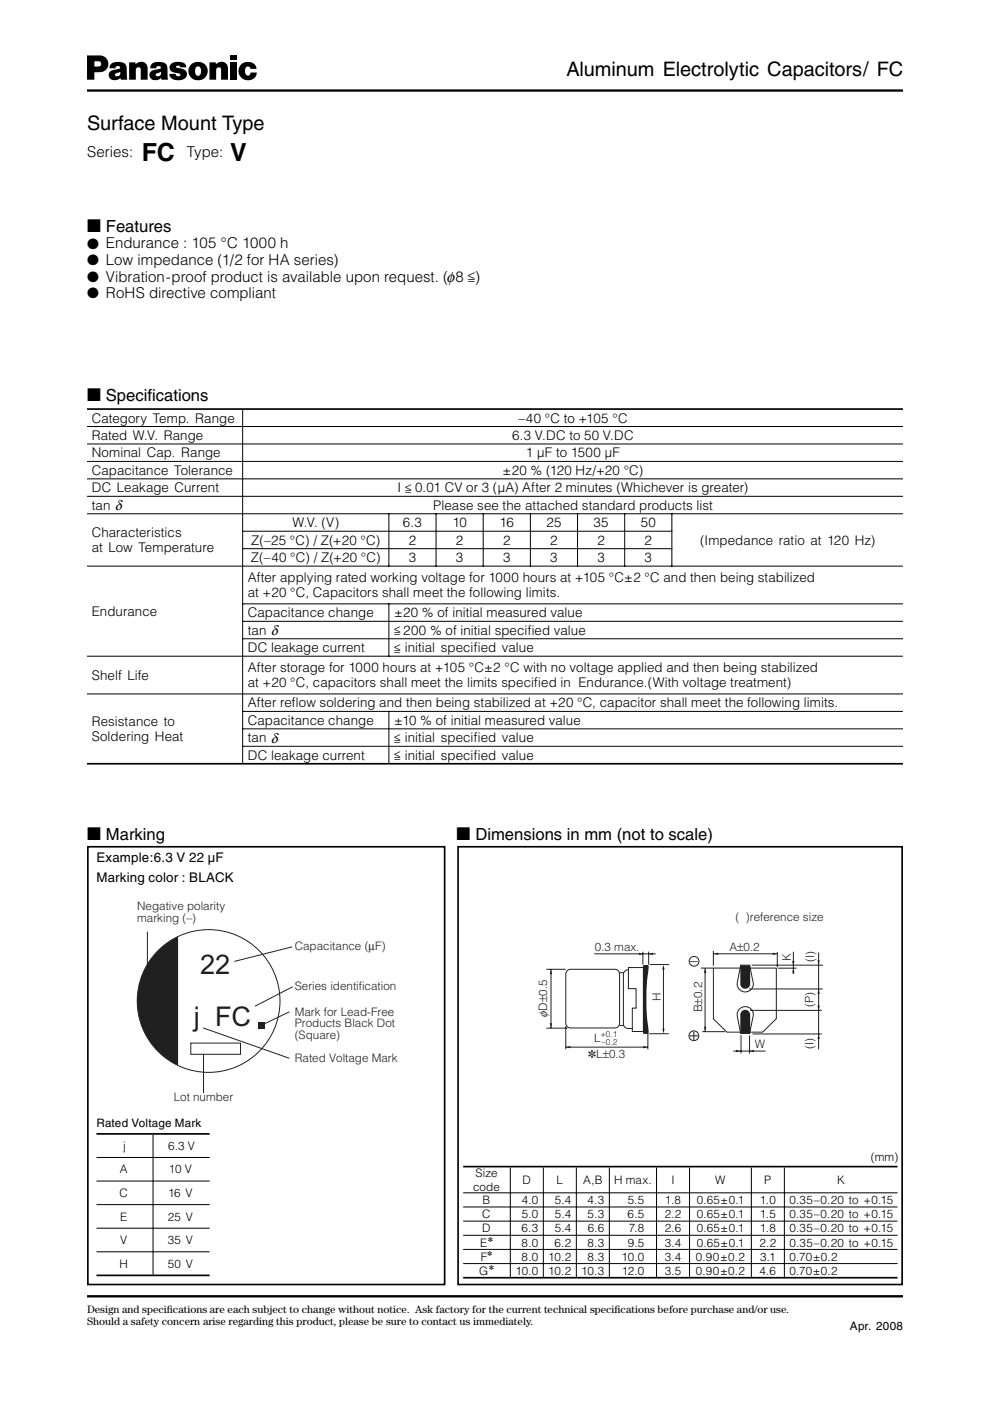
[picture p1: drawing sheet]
<svg xmlns="http://www.w3.org/2000/svg" width="210mm" height="297mm" viewBox="0 0 210 297" stroke-linecap="round" stroke-linejoin="round" font-family="sans-serif">
<defs><g id="words">
<g font-size="5.8" fill="#231f20">
<text x="42.4" y="206.4">22</text>
<text x="41.1" y="217.6">j FC</text>
</g>
<g font-size="5.3">
<text x="30.1" y="34">FC</text>
<text x="48.8" y="34">V</text>
</g>
<g font-size="4.2">
<text x="120.1" y="16.1">Aluminum Electrolytic Capacitors/ FC</text>
<text x="18.5" y="27.7">Surface Mount Type</text>
</g>
<g font-size="3.9">
<text x="18.5" y="49.1">■ Features</text>
<text x="18.5" y="85.1">■ Specifcations</text>
<text x="18.5" y="178.1">■ Marking</text>
<text x="96.8" y="178.1">■ Dimensions in mm (not to scale)</text>
</g>
<text font-size="3.5" x="31.3" y="85.1">i</text>
<g font-size="3.5" fill="#231f20">
<text x="146.3" y="204.7">–</text>
<text x="145.9" y="220.5">+</text>
</g>
<g font-size="3.2">
<text x="18.5" y="33.3">Series:</text>
<text x="39.6" y="33.3">Type:</text>
<text x="18.5" y="52.7">● Endurance : 105 °C 1000 h</text>
<text x="18.5" y="56.2">● Low impedance (1/2 for HA series)</text>
<text x="18.5" y="59.7">● Vibration-proof product is available upon request. (φ8 &lt;)</text>
<text x="18.5" y="63.3">● RoHS directive compliant</text>
</g>
<g font-size="2.8">
<text x="19.5" y="89.6">Category Temp. Range</text>
<text x="109.9" y="89.6">–40 °C to +105 °C</text>
<text x="19.5" y="93.3">Rated W.V. Range</text>
<text x="108.6" y="93.3">6.3 V.DC to 50 V.DC</text>
<text x="19.5" y="97">Nominal Cap. Range</text>
<text x="19.5" y="100.7">Capacitance Tolerance</text>
<text x="106.6" y="100.7">±20 % (120 Hz/+20 °C)</text>
<text x="111.5" y="97">1 µF to 1500 µF</text>
<text x="19.5" y="104.4">DC Leakage Current</text>
<text x="84.3" y="104.4">I &lt; 0.01 CV or 3 (µA) After 2 minutes (Whichever is greater)</text>
<text x="19.5" y="113.9">Characteristics</text>
<text x="19.5" y="108.1">tan δ</text>
<text x="62" y="111.8">W.V. (V)</text>
<text x="85.4" y="111.8">6.3</text>
<text x="91.9" y="108.1">Please see the attached standard products list</text>
<text x="95.9" y="111.8">10</text>
<text x="105.9" y="111.8">16</text>
<text x="115.9" y="111.8">25</text>
<text x="125.8" y="111.8">35</text>
<text x="135.8" y="111.8">50</text>
<text x="19.5" y="117.1">at Low Temperature</text>
<text x="53.2" y="119.2">Z(–40 °C) / Z(+20 °C)</text>
<text x="53.3" y="115.5">Z(–25 °C) / Z(+20 °C)</text>
<text x="86.7" y="115.5">2</text>
<text x="86.7" y="119.2">3</text>
<text x="96.7" y="115.5">2</text>
<text x="96.7" y="119.2">3</text>
<text x="106.7" y="115.5">2</text>
<text x="106.7" y="119.2">3</text>
<text x="116.7" y="115.5">2</text>
<text x="116.7" y="119.2">3</text>
<text x="126.7" y="115.5">2</text>
<text x="126.7" y="119.2">3</text>
<text x="136.7" y="115.5">2</text>
<text x="136.7" y="119.2">3</text>
<text x="148.4" y="115.5">(Impedance ratio at 120 Hz)</text>
<text x="52.5" y="123.5">After applying rated working voltage for 1000 hours at +105 °C±2 °C and then being stabilized</text>
<text x="19.5" y="130.6">Endurance</text>
<text x="52.5" y="126.6">at +20 °C, Capacitors shall meet the following limits.</text>
<text x="52.5" y="130.9">Capacitance change</text>
<text x="83.5" y="130.9">±20 % of initial measured value</text>
<text x="52.5" y="134.6">tan δ</text>
<text x="83.5" y="134.7">&lt; 200 % of initial specifed value</text>
<text x="111.9" y="134.6">i</text>
<text x="52.5" y="138.3">DC leakage current</text>
<text x="52.5" y="142.6">After storage for 1000 hours at +105 °C±2 °C with no voltage applied and then being stabilized</text>
<text x="83.5" y="138.4">&lt; initial specifed value</text>
<text x="100.5" y="138.3">i</text>
<text x="19.5" y="144.1">Shelf Life</text>
<text x="52.5" y="145.7">at +20 °C, capacitors shall meet the limits specifed in Endurance.(With voltage treatment)</text>
<text x="52.5" y="150">After refow soldering and then being stabilized at +20 °C, capacitor shall meet the following limits.</text>
<text x="61.9" y="150">l</text>
<text x="113.3" y="145.7">i</text>
<text x="19.5" y="153.9">Resistance to</text>
<text x="52.5" y="153.7">Capacitance change</text>
<text x="83.5" y="153.7">±10 % of initial measured value</text>
<text x="19.5" y="157.1">Soldering Heat</text>
<text x="52.5" y="157.4">tan δ</text>
<text x="52.5" y="161.1">DC leakage current</text>
<text x="83.5" y="157.5">&lt; initial specifed value</text>
<text x="83.5" y="161.1">&lt; initial specifed value</text>
<text x="100.5" y="157.4">i</text>
<text x="100.5" y="161.1">i</text>
<text x="20.5" y="182.8">Example:6.3 V 22 µF</text>
<text x="20.5" y="187">Marking color : BLACK</text>
</g>
<g font-size="2.5" fill="#231f20">
<text x="29.1" y="193">Negative polarity</text>
<text x="29.1" y="195.4">marking (–)</text>
<text x="156" y="195.3">( )reference size</text>
<text x="62.5" y="201.3">Capacitance (µF)</text>
<text x="126.1" y="201.5">0.3 max.</text>
<text x="154.6" y="201.7">A±0.2</text>
<text x="167.6" y="203.7" transform="rotate(-90 167.6 203.7)">K</text>
<text x="172.6" y="203.9" transform="rotate(-90 172.6 203.9)">(I)</text>
<text x="62.5" y="209.9">Series identification</text>
<text x="62.5" y="215.3">Mark for Lead-Free</text>
<text x="116" y="215.6" transform="rotate(-90 116 215.6)">φD±0.5</text>
<text x="140.1" y="212.3" transform="rotate(-90 140.1 212.3)">H</text>
<text x="148.9" y="214.6" transform="rotate(-90 148.9 214.6)">B±0.2</text>
<text x="172.5" y="213.6" transform="rotate(-90 172.5 213.6)">(P)</text>
<text x="62.5" y="217.8">Products Black Dot</text>
<text x="62.5" y="220.3">(Square)</text>
<text x="125.9" y="221">L</text>
<text x="62.5" y="225.3">Rated Voltage Mark</text>
<text x="124.7" y="224.3">✽L±0.3</text>
<text x="160.1" y="222.2">W</text>
<text x="172.5" y="222.3" transform="rotate(-90 172.5 222.3)">(I)</text>
<text x="36.8" y="233.5">Lot number</text>
</g>
<g font-size="2.5">
<text x="20.5" y="239">Rated Voltage Mark</text>
<text x="26.1" y="243.8">j</text>
<text x="35.6" y="243.8">6.3 V</text>
<text x="25.4" y="248.8">A</text>
<text x="35.8" y="248.8">10 V</text>
<text x="100.8" y="249.6">Size</text>
<text x="110.8" y="251.1">D</text>
<text x="118" y="251.1">L</text>
<text x="123.6" y="251.1">A,B</text>
<text x="130.2" y="251.1">H max.</text>
<text x="142.4" y="251.1">I</text>
<text x="151.7" y="251.1">W</text>
<text x="162" y="251.1">P</text>
<text x="177.5" y="251.1">K</text>
<text x="184.6" y="246.1">(mm)</text>
<text x="25.3" y="253.8">C</text>
<text x="35.6" y="253.8">16 V</text>
<text x="100.3" y="252.5">code</text>
<text x="102.3" y="255.3">B</text>
<text x="110.6" y="255.3">4.0</text>
<text x="117.6" y="255.3">5.4</text>
<text x="124.6" y="255.3">4.3</text>
<text x="133.1" y="255.3">5.5</text>
<text x="141" y="255.3">1.8</text>
<text x="147.7" y="255.3">0.65±0.1</text>
<text x="161.1" y="255.3">1.0</text>
<text x="167.4" y="255.3">0.35–0.20 to +0.15</text>
<text x="25.4" y="258.8">E</text>
<text x="25.4" y="263.8">V</text>
<text x="35.6" y="263.8">35 V</text>
<text x="35.6" y="258.8">25 V</text>
<text x="102.3" y="258.3">C</text>
<text x="102.3" y="261.3">D</text>
<text x="110.6" y="261.3">6.3</text>
<text x="110.6" y="258.3">5.0</text>
<text x="117.6" y="258.3">5.4</text>
<text x="117.6" y="261.3">5.4</text>
<text x="124.6" y="258.3">5.3</text>
<text x="124.6" y="261.3">6.6</text>
<text x="133.1" y="258.3">6.5</text>
<text x="133.4" y="261.3">7.8</text>
<text x="140.9" y="258.3">2.2</text>
<text x="141" y="261.3">2.6</text>
<text x="147.7" y="258.3">0.65±0.1</text>
<text x="147.7" y="261.3">0.65±0.1</text>
<text x="161.1" y="258.3">1.5</text>
<text x="161.1" y="261.3">1.8</text>
<text x="167.4" y="261.3">0.35–0.20 to +0.15</text>
<text x="167.4" y="258.3">0.35–0.20 to +0.15</text>
<text x="25.3" y="268.7">H</text>
<text x="35.6" y="268.7">50 V</text>
<text x="101.8" y="264.3">E</text>
<text x="101.9" y="267.3">F</text>
<text x="110.6" y="264.3">8.0</text>
<text x="110.6" y="267.3">8.0</text>
<text x="116.2" y="267.3">10.2</text>
<text x="117.6" y="264.3">6.2</text>
<text x="124.6" y="267.3">8.3</text>
<text x="124.6" y="264.3">8.3</text>
<text x="131.8" y="267.3">10.0</text>
<text x="133.1" y="264.3">9.5</text>
<text x="140.9" y="267.3">3.4</text>
<text x="140.9" y="264.3">3.4</text>
<text x="147.5" y="267.3">0.90±0.2</text>
<text x="147.7" y="264.3">0.65±0.1</text>
<text x="161" y="264.3">2.2</text>
<text x="161.2" y="267.3">3.1</text>
<text x="167.4" y="264.3">0.35–0.20 to +0.15</text>
<text x="167.4" y="267.3">0.70±0.2</text>
<text x="101.6" y="270.2">G</text>
<text x="109.3" y="270.2">10.0</text>
<text x="116.2" y="270.2">10.2</text>
<text x="123.2" y="270.2">10.3</text>
<text x="131.8" y="270.2">12.0</text>
<text x="140.9" y="270.2">3.5</text>
<text x="147.6" y="270.2">0.90±0.2</text>
<text x="161.1" y="270.2">4.6</text>
<text x="167.4" y="270.2">0.70±0.2</text>
<text x="180.2" y="281.9">Apr. 2008</text>
</g>
<g font-size="2.3">
<text x="18.5" y="280.9">Should a safety concern arise regarding this product, please be sure to contact us immediately.</text>
<text x="18.5" y="278.5">Design and specifcations are each subject to change without notice. Ask factory for the current technical specifcations before purchase and/or use.</text>
<text x="35.4" y="278.5">i</text>
<text x="130.3" y="278.5">i</text>
</g>
<g font-size="1.8" fill="#231f20">
<text x="127.3" y="220">+0.1</text>
<text x="127.6" y="221.5">–0.2</text>
</g>
<g font-size="1.5">
<text x="103.5" y="263.2">✽</text>
<text x="103.4" y="266.2">✽</text>
<text x="103.7" y="269.2">✽</text>
</g>
</g></defs>
<path d="M18.5 19.2h173M18.5 274.8h173" fill="none" stroke="#000" stroke-width=".49"/>
<path d="M18.5 11.8h2.5a1.79 1.79 0 0 1 2 1.8 1.79 1.79 0 0 1-2 1.7h-1v-1.2h.6a.59 .59 0 0 0 .8-.4 .59 .59 0 0 0-.5-.7h-.9v3.9h-1.5zM23.5 13.6a2.6 2.6 0 0 1 3.2 .2l.3 3.1h-1.3l-.3-1 .1-.7-.2 .1a.82 .82 0 0 0-.9 .7 .64 .64 0 0 0 1-.1l.1 .6a1.3 1.3 0 0 1-1.7 .4 1.3 1.3 0 0 1-.6-1.6l.6-.4 1.2-.3a.36 .36 0 0 0 .5-.4 .36 .36 0 0 0-.6-.2l-.3 .1-.1 .4h-1.3l.1-.5zM27.4 13.2h1.3v.4a1.43 1.43 0 0 1 1.6-.5 1.43 1.43 0 0 1 1 1.4v2.4h-1.5v-2.1a.53 .53 0 0 0-.5-.6 .53 .53 0 0 0-.5 .7v2h-1.4zM32.1 13.6a2.6 2.6 0 0 1 3.2 .2l.4 3.1h-1.4l-.3-1 .1-.7-.1 .1a.82 .82 0 0 0-1 .7 .64 .64 0 0 0 1-.1l.1 .6a1.3 1.3 0 0 1-1.6 .4 1.3 1.3 0 0 1-.7-1.6l.6-.4 1.3-.3a.36 .36 0 0 0 .4-.4 .36 .36 0 0 0-.6-.2l-.3 .1-.1 .4h-1.2v-.5zM36.2 13.6a2.5 2.5 0 0 1 3.2 .1l.1 .6h-1.3a.4 .4 0 0 0-.4-.5 .4 .4 0 0 0-.4 .5l.9 .2a1.24 1.24 0 0 1 1.3 1.2 1.24 1.24 0 0 1-1.3 1.3 1.89 1.89 0 0 1-2.4-1.1v-.2h1.3a.47 .47 0 0 0 .5 .5 .47 .47 0 0 0 .5-.5l-.4-.2a1.59 1.59 0 0 1-1.9-1.2zM40.5 13.7a2.02 2.02 0 0 1 2.9 0 2.02 2.02 0 0 1-.1 2.9l-.8-.8a1.18 1.18 0 0 0-.5-1.7 1.18 1.18 0 0 0-.2 1.9l.2 .1 .5-.3 .8 .8a2.03 2.03 0 0 1-2.8-.2 2.03 2.03 0 0 1 0-2.7zM44.4 13.2h1.3l.1 .4a1.43 1.43 0 0 1 1.6-.5 1.43 1.43 0 0 1 .9 1.4v2.4h-1.4v-2.1a.53 .53 0 0 0-.6-.6 .53 .53 0 0 0-.5 .7v2h-1.4zM48.8 11.8h1.4v.9h-1.4zM48.8 13.2h1.4v3.7h-1.4zM51 13.8a1.88 1.88 0 0 1 2-.7 1.88 1.88 0 0 1 1.4 1.5h-1.3a.63 .63 0 0 0-.8-.5 .63 .63 0 0 0-.4 .9 .7 .7 0 0 0 .2 .8 .7 .7 0 0 0 .8 .1l.2-.5h1.3a1.95 1.95 0 0 1-1.7 1.6 1.95 1.95 0 0 1-2-1.2l-.1-1z" fill="#000"/>
<path d="M18.6 179.5h75.7v92.8h-75.7zM97.1 179.5h94.2v92.8h-94.2z" fill="none" stroke="#000" stroke-width=".35"/>
<g fill="none" stroke="#231f20" stroke-width=".21">
<path d="M31.3 197.5v14.7M43.1 217.9l18.3 6.5M61.4 214.5l-5.9 2.8M61.9 200.8l-12.2 3M62.1 209.2l-8 4.1M40.5 221.2h10.5v2.3h-10.5zM43.2 223.5v8.2"/>
<circle cx="44.2" cy="212.2" r="15.1"/>
</g>
<g fill="#231f20">
<path d="M54.8 216.6h1.4v1.5h-1.4z"/>
<path d="M33.5 201.5a15.2 15.2 0 0 1 4.3-2.9v27.3a15.1 15.1 0 0 1-4.3-24.4z"/>
</g>
<g fill="none" stroke="#231f20" stroke-width=".21">
<path d="M115.8 218h4.5M115.8 205.5h4.2M116.8 205.5v12.5M120 217.6v4.9M120.3 205.8l.7-.3h9.4a1 1 0 0 1 1 1v10.4a1 1 0 0 1-1 1h-9.4a1 1 0 0 1-1-1v-10.4zM126 202.2h13M131.3 217.4h1M131.4 206.2h.9M133.2 205.6a1 1 0 0 0-1 1v10.5a1 1 0 0 0 1 1h1M136.3 201.8v2.7M136.5 205.1h-3.3v4.5h1.7v4.1h-.8v5h2.4M137.4 219.2v3.3"/>
<path d="M137.5 201.8v2.7M137.6 219.2h4.2M137.7 204.5h4.2M140.7 205v13.7M148.6 205.3h2.7M148.9 218.7h4.8M149.5 205.3v13.4M151.3 201.6v3.1M151.3 205.3h13.3v10.7l-2.9 2.8h-7.6l-2.9-2.8zM151.3 202.2h13.4M157 204.6h1.9l.8 3.7a1.71 1.71 0 0 1-1.7 2 1.71 1.71 0 0 1-1.7-2zM157.1 219.5v3.9"/>
<path d="M158.8 209.7h15.6M158.9 219.6v3.8M159 214.2h15.2M159.4 204.6h15.1M159.5 219.2h14.7M164.8 201.8v3.3M164.9 205.3h4M168.2 201.8v4.8M173.6 201.9v20.6M120 222h17.4M155.5 222.9h6.8"/>
</g>
<g fill="#231f20">
<path d="M136.3 204.7l.3-.1h.8l.1 .1a57.4 57.4 0 0 0 0 14.4l-.1 .1h-.8l-.3-.3z"/>
<path d="M157 204.7h2.1v3.9a1.04 1.04 0 0 1-1.1 1 1.04 1.04 0 0 1-1-1z"/>
</g>
<path d="M156.8 213.9a1.72 1.72 0 0 1 2-.3 1.72 1.72 0 0 1 .9 1.8l-.8 3.7h-1.9l-.7-3.9a1.6 1.6 0 0 1 .5-1.3z" fill="none" stroke="#231f20" stroke-width=".21"/>
<path d="M157.2 214.5a1.04 1.04 0 0 1 1.1-.3 1.04 1.04 0 0 1 .8 .9v4h-2.1v-4z" fill="#231f20"/>
<g fill="none" stroke="#231f20" stroke-width=".21">
<circle cx="147.1" cy="219.6" r="1.03"/>
<circle cx="147.2" cy="203.8" r="1.03"/>
</g>
<g fill="#231f20">
<path d="M137.5 202.2l1-.2v.5z"/>
<path d="M135.5 202l1 .2-1 .3z"/>
<path d="M119.9 222l1-.2v.5z"/>
<path d="M136.4 221.8l1 .2-1 .3z"/>
<path d="M140.7 204.6l.2 1h-.5z"/>
<path d="M140.4 218.1h.5l-.2 1z"/>
<path d="M116.8 205.6l.3 1h-.5z"/>
<path d="M116.6 217h.5l-.3 1z"/>
<path d="M149.5 205.3l.3 1h-.5z"/>
<path d="M149.3 217.7h.5l-.3 1z"/>
<path d="M173.6 209.7l.2 1h-.5z"/>
<path d="M173.6 219.3l.2 1h-.5z"/>
<path d="M173.3 203.6h.5l-.2 1z"/>
<path d="M173.3 213.2h.5l-.2 1z"/>
<path d="M168.2 205.2l.3 1h-.5z"/>
<path d="M168 203.7h.5l-.3 1z"/>
<path d="M158.9 222.8l1-.2v.5z"/>
<path d="M156 222.6l1 .2-1 .3z"/>
<path d="M151.3 202.2l1-.2v.5z"/>
<path d="M163.8 202l1 .2-1 .3z"/>
</g>
<g fill="none" stroke="#000" stroke-width=".21">
<path d="M18.5 90.4h173M18.5 94.1h173M18.5 97.8h173M51.5 86.9v3.4M51.5 90.5v3.5M51.5 94.2v3.5M51.5 97.9v3.5M18.5 101.5h173M18.5 105.2h173M18.5 108.9h173M51.4 112.6h91.1M51.4 116.3h91.1"/>
<path d="M51.5 101.6v3.5M51.5 105.3v3.5M51.5 109v10.9M82.5 108.8v3.7M82.5 112.7v3.5M82.5 116.4v3.7M92.5 108.8v3.7M92.5 112.7v3.5M92.5 116.4v3.7M102.5 108.8v3.7M102.5 112.7v3.5M102.5 116.4v3.7"/>
<path d="M112.5 108.8v3.7M112.5 112.7v3.5M112.5 116.4v3.7M122.5 108.8v3.7M122.5 112.7v3.5M122.5 116.4v3.7M132.5 108.8v3.7M132.5 112.7v3.5M132.5 116.4v3.7M142.5 108.8v11.3M18.5 120h173M18.5 139.1h173"/>
<path d="M51.4 128h140.1M51.4 131.7h140.1M51.4 135.4h140.1M51.5 120.1v18.9M51.5 139.2v7.8M82.5 127.9v3.7M82.5 131.8v3.5M82.5 135.5v3.7M18.5 147.1h173M51.4 150.8h140.1M51.4 154.5h140.1M51.4 158.2h140.1"/>
<path d="M51.5 147.2v14.6M82.5 150.7v3.7M82.5 154.6v3.5M82.5 158.3v3.5M20.5 245.4h24M20.5 250.4h24M20.5 255.4h24M32.5 240.6v4.7M32.5 245.5v4.8M32.5 250.5v4.8M32.5 255.5v4.8M98.2 252.9h92.1"/>
<path d="M98.2 255.9h92.1M98.2 258.9h92.1M108.2 247.5v5.3M108.2 253v2.8M108.2 256v2.8M108.2 259v2.8M115.2 247.5v5.3M115.2 253v2.8M115.2 256v2.8M115.2 259v2.8M122.2 247.5v5.3M122.2 253v2.8"/>
<path d="M122.2 256v2.8M122.2 259v2.8M129.2 247.5v5.3M129.2 253v2.8M129.2 256v2.8M129.2 259v2.8M139.2 247.5v5.3M139.2 253v2.8M139.2 256v2.8M139.2 259v2.8M146.2 247.5v5.3M146.2 253v2.8"/>
<path d="M146.2 256v2.8M146.2 259v2.8M159.3 247.5v5.3M159.3 253v2.8M159.3 256v2.8M159.3 259v2.8M166.3 247.5v5.3M166.3 253v2.8M166.3 256v2.8M166.3 259v2.8M20.5 260.4h24M20.5 265.4h24"/>
<path d="M32.5 260.5v4.8M32.5 265.5v4.7M98.2 261.9h92.1M98.2 264.9h92.1M98.2 267.9h92.1M108.2 262v2.8M108.2 265v2.8M108.2 268v2.7M115.2 262v2.8M115.2 265v2.8M115.2 268v2.7M122.2 262v2.8"/>
<path d="M122.2 265v2.8M122.2 268v2.7M129.2 262v2.8M129.2 265v2.8M129.2 268v2.7M139.2 262v2.8M139.2 265v2.8M139.2 268v2.7M146.2 262v2.8M146.2 265v2.8M146.2 268v2.7M159.3 262v2.8"/>
<path d="M159.3 265v2.8M159.3 268v2.7M166.3 262v2.8M166.3 265v2.8M166.3 268v2.7"/>
</g>
<path d="M18.5 86.7h173M18.5 161.9h173M20.5 240.4h24M98.2 247.3h92.1M20.5 270.4h24M98.2 270.9h92.1" fill="none" stroke="#000" stroke-width=".35"/>
<use href="#words"/>
</svg>
